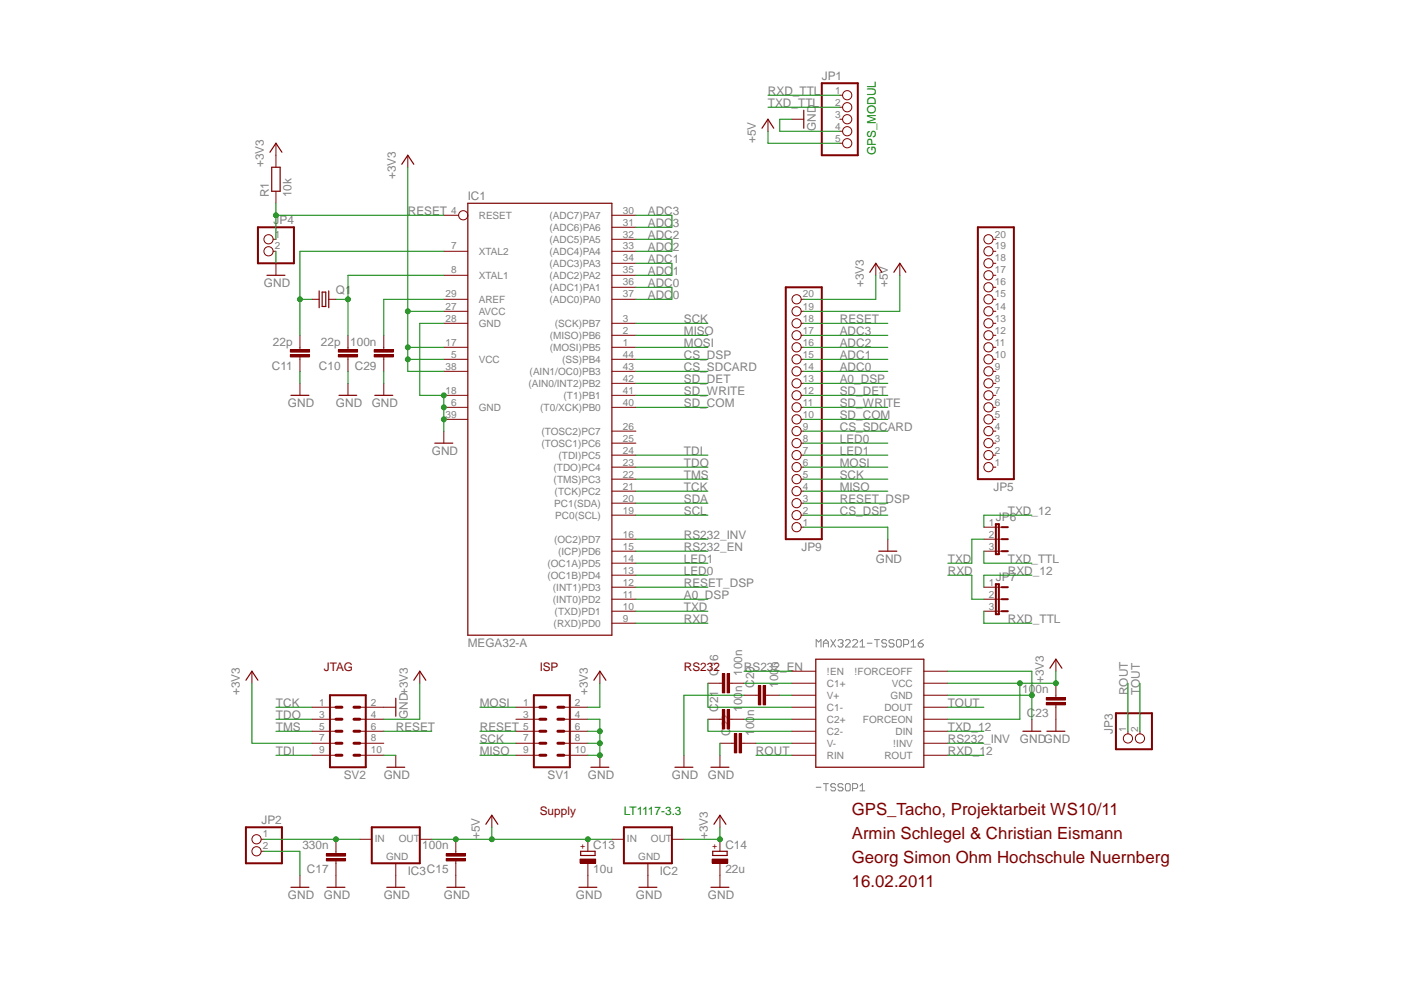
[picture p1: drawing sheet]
<svg xmlns="http://www.w3.org/2000/svg" width="297mm" height="210mm" viewBox="0 0 297 210" stroke-linecap="round" stroke-linejoin="round" font-family="sans-serif">
<defs><g id="words">
<g font-size="3.6" fill="#800000">
<text x="180.2" y="172.5">GPS_Tacho, Projektarbeit WS10/11</text>
<text x="180.2" y="177.6">Armin Schlegel &amp; Christian Eismann</text>
<text x="180.2" y="182.7">Georg Simon Ohm Hochschule Nuernberg</text>
<text x="180.2" y="187.7">16.02.2011</text>
</g>
<g font-size="2.5" fill="#808080">
<text x="173.9" y="17">JP1</text>
<text x="162.5" y="20.2">RXD_TTL</text>
<text x="162.5" y="22.7">TXD_TTL</text>
<text x="172.6" y="27.8" transform="rotate(-90 172.6 27.8)">GND</text>
<text x="55.8" y="35.4" transform="rotate(-90 55.8 35.4)">+3V3</text>
<text x="159.9" y="30.3" transform="rotate(-90 159.9 30.3)">+5V</text>
<text x="56.9" y="41.7" transform="rotate(-90 56.9 41.7)">R1</text>
<text x="61.7" y="41.7" transform="rotate(-90 61.7 41.7)">10k</text>
<text x="83.7" y="37.9" transform="rotate(-90 83.7 37.9)">+3V3</text>
<text x="57.9" y="47.5">JP4</text>
<text x="86.3" y="45.6">RESET</text>
<text x="99" y="42.2">IC1</text>
<text x="137.1" y="45.6">ADC3</text>
<text x="137.1" y="50.6">ADC2</text>
<text x="137.1" y="53.2">ADC2</text>
<text x="137.1" y="48.1">ADC3</text>
<text x="137.1" y="55.7">ADC1</text>
<text x="137.1" y="58.3">ADC1</text>
<text x="55.8" y="60.8">GND</text>
<text x="71.1" y="62.3">Q1</text>
<text x="137.1" y="60.8">ADC0</text>
<text x="137.1" y="63.3">ADC0</text>
<text x="182.8" y="60.8" transform="rotate(-90 182.8 60.8)">+3V3</text>
<text x="187.8" y="60.8" transform="rotate(-90 187.8 60.8)">+5V</text>
<text x="144.7" y="68.4">SCK</text>
<text x="144.7" y="71">MISO</text>
<text x="177.7" y="68.4">RESET</text>
<text x="177.7" y="71">ADC3</text>
<text x="57.7" y="73.1">22p</text>
<text x="67.9" y="73.1">22p</text>
<text x="74.1" y="73.1">100n</text>
<text x="144.7" y="76">CS_DSP</text>
<text x="144.7" y="73.5">MOSI</text>
<text x="177.7" y="76">ADC1</text>
<text x="177.7" y="73.5">ADC2</text>
<text x="57.5" y="78.2">C11</text>
<text x="67.5" y="78.2">C10</text>
<text x="75.1" y="78.2">C29</text>
<text x="144.7" y="81.1">SD_DET</text>
<text x="144.7" y="83.7">SD_WRITE</text>
<text x="144.7" y="78.6">CS_SDCARD</text>
<text x="177.7" y="83.7">SD_DET</text>
<text x="177.7" y="81.1">A0_DSP</text>
<text x="177.7" y="78.6">ADC0</text>
<text x="60.9" y="86.2">GND</text>
<text x="71.1" y="86.2">GND</text>
<text x="78.7" y="86.2">GND</text>
<text x="144.7" y="86.2">SD_COM</text>
<text x="177.7" y="88.7">SD_COM</text>
<text x="177.7" y="86.2">SD_WRITE</text>
<text x="177.7" y="93.8">LED0</text>
<text x="177.7" y="91.3">CS_SDCARD</text>
<text x="91.4" y="96.3">GND</text>
<text x="144.7" y="98.8">TDO</text>
<text x="144.7" y="101.4">TMS</text>
<text x="144.7" y="96.3">TDI</text>
<text x="177.7" y="96.3">LED1</text>
<text x="177.7" y="101.4">SCK</text>
<text x="177.7" y="98.8">MOSI</text>
<text x="144.7" y="106.5">SDA</text>
<text x="144.7" y="103.9">TCK</text>
<text x="177.7" y="106.5">RESET_DSP</text>
<text x="177.7" y="103.9">MISO</text>
<text x="210.2" y="103.8">JP5</text>
<text x="144.7" y="109">SCL</text>
<text x="177.7" y="109">CS_DSP</text>
<text x="210.7" y="110.3">JP6</text>
<text x="213.2" y="109">TXD_12</text>
<text x="144.7" y="116.6">RS232_EN</text>
<text x="144.7" y="119.2">LED1</text>
<text x="144.7" y="114.1">RS232_INV</text>
<text x="169.5" y="116.5">JP9</text>
<text x="185.3" y="119.2">GND</text>
<text x="200.5" y="119.2">TXD</text>
<text x="213.2" y="119.2">TXD_TTL</text>
<text x="144.7" y="124.2">RESET_DSP</text>
<text x="144.7" y="121.7">LED0</text>
<text x="200.5" y="121.7">RXD</text>
<text x="210.7" y="123">JP7</text>
<text x="213.2" y="121.7">RXD_12</text>
<text x="144.7" y="126.8">A0_DSP</text>
<text x="144.7" y="129.3">TXD</text>
<text x="144.7" y="131.9">RXD</text>
<text x="213.2" y="131.9">RXD_TTL</text>
<text x="99" y="136.9">MEGA32-A</text>
<text x="151.9" y="143" transform="rotate(-90 151.9 143)">C16</text>
<text x="157" y="143" transform="rotate(-90 157 143)">100n</text>
<text x="157.4" y="142">RS232_EN</text>
<text x="50.8" y="147.1" transform="rotate(-90 50.8 147.1)">+3V3</text>
<text x="58.4" y="149.6">TCK</text>
<text x="101.5" y="149.6">MOSI</text>
<text x="124.4" y="147.1" transform="rotate(-90 124.4 147.1)">+3V3</text>
<text x="159.6" y="145.6" transform="rotate(-90 159.6 145.6)">C20</text>
<text x="164.6" y="145.6" transform="rotate(-90 164.6 145.6)">100n</text>
<text x="200.5" y="149.6">TOUT</text>
<text x="216.3" y="146.7">100n</text>
<text x="220.9" y="144.6" transform="rotate(-90 220.9 144.6)">+3V3</text>
<text x="238.6" y="147.1" transform="rotate(-90 238.6 147.1)">ROUT</text>
<text x="241.2" y="147.1" transform="rotate(-90 241.2 147.1)">TOUT</text>
<text x="58.4" y="152.2">TDO</text>
<text x="58.4" y="154.7">TMS</text>
<text x="83.7" y="154.7">RESET</text>
<text x="86.3" y="152.2" transform="rotate(-90 86.3 152.2)">GND+3V3</text>
<text x="101.5" y="154.7">RESET</text>
<text x="151.9" y="150.7" transform="rotate(-90 151.9 150.7)">C21</text>
<text x="154.5" y="155.7" transform="rotate(-90 154.5 155.7)">C22</text>
<text x="157" y="150.7" transform="rotate(-90 157 150.7)">100n</text>
<text x="159.6" y="155.7" transform="rotate(-90 159.6 155.7)">100n</text>
<text x="200.5" y="154.7">TXD_12</text>
<text x="217.3" y="151.8">C23</text>
<text x="235.5" y="155.2" transform="rotate(-90 235.5 155.2)">JP3</text>
<text x="58.4" y="159.8">TDI</text>
<text x="101.5" y="157.3">SCK</text>
<text x="101.5" y="159.8">MISO</text>
<text x="159.9" y="159.8">ROUT</text>
<text x="200.5" y="159.8">RXD_12</text>
<text x="200.5" y="157.3">RS232_INV</text>
<text x="215.8" y="157.3">GNDGND</text>
<text x="72.7" y="164.9">SV2</text>
<text x="81.2" y="164.9">GND</text>
<text x="115.9" y="164.9">SV1</text>
<text x="124.4" y="164.9">GND</text>
<text x="142.2" y="164.9">GND</text>
<text x="149.8" y="164.9">GND</text>
<text x="55.3" y="174.4">JP2</text>
<text x="64" y="179.7">330n</text>
<text x="89.3" y="179.7">100n</text>
<text x="101.5" y="177.6" transform="rotate(-90 101.5 177.6)">+5V</text>
<text x="125.5" y="179.6">C13</text>
<text x="149.8" y="177.6" transform="rotate(-90 149.8 177.6)">+3V3</text>
<text x="153.5" y="179.6">C14</text>
<text x="64.9" y="184.8">C17</text>
<text x="86.3" y="185.2">IC3C15</text>
<text x="125.5" y="184.7">10u</text>
<text x="139.6" y="185.2">IC2</text>
<text x="153.5" y="184.7">22u</text>
<text x="60.9" y="190.3">GND</text>
<text x="68.5" y="190.3">GND</text>
<text x="81.2" y="190.3">GND</text>
<text x="93.9" y="190.3">GND</text>
<text x="121.8" y="190.3">GND</text>
<text x="134.5" y="190.3">GND</text>
<text x="149.8" y="190.3">GND</text>
</g>
<g font-size="2.5" fill="#008000">
<text x="185.3" y="32.9" transform="rotate(-90 185.3 32.9)">GPS_MODUL</text>
<text x="132" y="172.5">LT1117-3.3</text>
</g>
<g font-size="2.5" fill="#800000">
<text x="68.5" y="142">JTAG</text>
<text x="114.2" y="142">ISP</text>
<text x="144.7" y="142">RS232</text>
<text x="114.2" y="172.5">Supply</text>
</g>
<g font-size="2.1" fill="#808080">
<text x="176.7" y="19.8">1</text>
<text x="176.7" y="22.4">2</text>
<text x="176.7" y="24.9">3</text>
<text x="176.7" y="27.4">4</text>
<text x="176.7" y="30">5</text>
<text x="95.5" y="45.2">4</text>
<text x="101.3" y="46.3">RESET</text>
<text x="116.2" y="46.3">(ADC7)PA7</text>
<text x="131.8" y="45.2">30</text>
<text x="131.8" y="47.8">31</text>
<text x="58.2" y="50.3">1</text>
<text x="58.2" y="52.8">2</text>
<text x="95.5" y="52.8">7</text>
<text x="101.3" y="53.9">XTAL2</text>
<text x="116.2" y="48.9">(ADC6)PA6</text>
<text x="116.2" y="51.4">(ADC5)PA5</text>
<text x="116.2" y="53.9">(ADC4)PA4</text>
<text x="131.8" y="50.3">32</text>
<text x="131.8" y="52.8">33</text>
<text x="210.5" y="52.8">19</text>
<text x="210.5" y="50.3">20</text>
<text x="95.5" y="57.9">8</text>
<text x="101.3" y="59">XTAL1</text>
<text x="116.2" y="56.5">(ADC3)PA3</text>
<text x="116.2" y="59">(ADC2)PA2</text>
<text x="131.8" y="55.3">34</text>
<text x="131.8" y="57.9">35</text>
<text x="210.5" y="57.9">17</text>
<text x="210.5" y="55.3">18</text>
<text x="94.3" y="65.5">27</text>
<text x="94.3" y="62.9">29</text>
<text x="101.3" y="64.1">AREF</text>
<text x="116.2" y="61.6">(ADC1)PA1</text>
<text x="116.2" y="64.1">(ADC0)PA0</text>
<text x="131.8" y="60.4">36</text>
<text x="131.8" y="62.9">37</text>
<text x="169.9" y="65.5">19</text>
<text x="169.9" y="62.9">20</text>
<text x="210.5" y="65.5">14</text>
<text x="210.5" y="62.9">15</text>
<text x="210.5" y="60.4">16</text>
<text x="94.3" y="68">28</text>
<text x="101.3" y="69.2">GND</text>
<text x="101.3" y="66.6">AVCC</text>
<text x="116.3" y="71.7">(MISO)PB6</text>
<text x="117.4" y="69.2">(SCK)PB7</text>
<text x="131.8" y="68">3</text>
<text x="131.8" y="70.6">2</text>
<text x="169.9" y="70.6">17</text>
<text x="169.9" y="68">18</text>
<text x="210.5" y="70.6">12</text>
<text x="210.5" y="68">13</text>
<text x="94.3" y="73.1">17</text>
<text x="95.5" y="75.6">5</text>
<text x="101.3" y="76.8">VCC</text>
<text x="116.3" y="74.3">(MOSI)PB5</text>
<text x="118.9" y="76.8">(SS)PB4</text>
<text x="131.8" y="73.1">1</text>
<text x="131.8" y="75.6">44</text>
<text x="169.9" y="75.6">15</text>
<text x="169.9" y="73.1">16</text>
<text x="210.5" y="75.6">10</text>
<text x="210.5" y="73.1">11</text>
<text x="94.3" y="78.2">38</text>
<text x="94.3" y="83.3">18</text>
<text x="111.8" y="81.9">(AIN0/INT2)PB2</text>
<text x="112.1" y="79.3">(AIN1/OC0)PB3</text>
<text x="131.8" y="78.2">43</text>
<text x="131.8" y="80.7">42</text>
<text x="131.8" y="83.3">41</text>
<text x="169.9" y="83.3">12</text>
<text x="169.9" y="80.7">13</text>
<text x="169.9" y="78.2">14</text>
<text x="210.5" y="83.3">7</text>
<text x="210.5" y="80.7">8</text>
<text x="210.5" y="78.2">9</text>
<text x="94.3" y="88.3">39</text>
<text x="95.5" y="85.8">6</text>
<text x="101.3" y="87">GND</text>
<text x="114.3" y="87">(T0/XCK)PB0</text>
<text x="119.2" y="84.4">(T1)PB1</text>
<text x="131.8" y="85.8">40</text>
<text x="169.9" y="88.3">10</text>
<text x="169.9" y="85.8">11</text>
<text x="210.5" y="88.3">5</text>
<text x="210.5" y="85.8">6</text>
<text x="114.6" y="92">(TOSC2)PC7</text>
<text x="114.6" y="94.6">(TOSC1)PC6</text>
<text x="131.8" y="90.9">26</text>
<text x="131.8" y="93.4">25</text>
<text x="131.8" y="96">24</text>
<text x="169.9" y="96">7</text>
<text x="169.9" y="93.4">8</text>
<text x="169.9" y="90.9">9</text>
<text x="210.5" y="96">2</text>
<text x="210.5" y="93.4">3</text>
<text x="210.5" y="90.9">4</text>
<text x="117.1" y="99.6">(TDO)PC4</text>
<text x="118.2" y="97.1">(TDI)PC5</text>
<text x="131.8" y="98.5">23</text>
<text x="131.8" y="101">22</text>
<text x="169.9" y="101">5</text>
<text x="169.9" y="98.5">6</text>
<text x="210.5" y="98.5">1</text>
<text x="117.1" y="102.1">(TMS)PC3</text>
<text x="117.3" y="107.2">PC1(SDA)</text>
<text x="117.3" y="104.7">(TCK)PC2</text>
<text x="131.8" y="103.6">21</text>
<text x="131.8" y="106.1">20</text>
<text x="169.9" y="106.1">3</text>
<text x="169.9" y="103.6">4</text>
<text x="117.5" y="109.8">PC0(SCL)</text>
<text x="131.8" y="113.7">16</text>
<text x="131.8" y="108.7">19</text>
<text x="169.9" y="111.2">1</text>
<text x="169.9" y="108.7">2</text>
<text x="209.2" y="111.2">1</text>
<text x="209.2" y="113.7">2</text>
<text x="115.8" y="119.9">(OC1A)PD5</text>
<text x="117.2" y="114.8">(OC2)PD7</text>
<text x="118.1" y="117.4">(ICP)PD6</text>
<text x="131.8" y="118.8">14</text>
<text x="131.8" y="116.3">15</text>
<text x="209.2" y="116.3">3</text>
<text x="115.8" y="122.5">(OC1B)PD4</text>
<text x="117" y="125">(INT1)PD3</text>
<text x="131.8" y="123.9">12</text>
<text x="131.8" y="121.4">13</text>
<text x="209.2" y="123.9">1</text>
<text x="117" y="127.5">(INT0)PD2</text>
<text x="117.3" y="130.1">(TXD)PD1</text>
<text x="131.8" y="131.5">9</text>
<text x="131.8" y="129">10</text>
<text x="131.8" y="126.4">11</text>
<text x="209.2" y="126.4">2</text>
<text x="209.2" y="129">3</text>
<text x="117.1" y="132.6">(RXD)PD0</text>
<text x="175" y="142.8">!EN</text>
<text x="180.8" y="142.8">!FORCEOFF</text>
<text x="67.5" y="149.3">1</text>
<text x="78.5" y="149.3">2</text>
<text x="110.7" y="149.3">1</text>
<text x="121.6" y="149.3">2</text>
<text x="175" y="145.3">C1+</text>
<text x="175" y="147.9">V+</text>
<text x="188.4" y="147.9">GND</text>
<text x="188.7" y="145.3">VCC</text>
<text x="67.5" y="151.8">3</text>
<text x="67.5" y="154.4">5</text>
<text x="78.5" y="151.8">4</text>
<text x="78.5" y="154.4">6</text>
<text x="110.7" y="151.8">3</text>
<text x="110.7" y="154.4">5</text>
<text x="121.6" y="154.4">6</text>
<text x="121.6" y="151.8">4</text>
<text x="175" y="150.4">C1-</text>
<text x="175" y="152.9">C2+</text>
<text x="175" y="155.5">C2-</text>
<text x="182.5" y="152.9">FORCEON</text>
<text x="187.1" y="150.4">DOUT</text>
<text x="189.5" y="155.5">DIN</text>
<text x="238.3" y="154.9" transform="rotate(-90 238.3 154.9)">1</text>
<text x="240.8" y="154.9" transform="rotate(-90 240.8 154.9)">2</text>
<text x="67.5" y="156.9">7</text>
<text x="67.5" y="159.4">9</text>
<text x="78.5" y="156.9">8</text>
<text x="78.5" y="159.4">10</text>
<text x="110.7" y="156.9">7</text>
<text x="110.7" y="159.4">9</text>
<text x="121.6" y="156.9">8</text>
<text x="121.6" y="159.4">10</text>
<text x="175" y="158">V-</text>
<text x="175" y="160.6">RIN</text>
<text x="187.1" y="160.6">ROUT</text>
<text x="188.9" y="158">!INV</text>
<text x="55.6" y="177.2">1</text>
<text x="55.6" y="179.7">2</text>
<text x="79.3" y="178.2">IN</text>
<text x="84.4" y="178.2">OUT</text>
<text x="132.6" y="178.2">IN</text>
<text x="137.7" y="178.2">OUT</text>
<text x="81.7" y="181.9">GND</text>
<text x="135" y="181.9">GND</text>
</g>
<g font-size="1.8" fill="#800000">
<text x="123.8" y="179.7" transform="rotate(-90 123.8 179.7)">+</text>
<text x="151.7" y="179.7" transform="rotate(-90 151.7 179.7)">+</text>
</g>
</g></defs>
<g fill="none" stroke="#808080" stroke-width=".21">
<path d="M172.7 136.9v-1.6l.5 .5 .5-.5v1.6M174.2 136.9v-1.1l.6-.5 .5 .5v1.1M174.2 136.1h1.1M175.8 135.3l1 1.6M176.8 135.3l-1 1.6M177.3 135.6l.2-.3h.6l.3 .3v.2l-.3 .3M177.8 136.1h.3M178.1 136.1l.3 .3v.2l-.3 .3h-.6l-.2-.3M178.9 135.6l.2-.3h.5l.3 .3v.2l-1 1.1h1M180.4 135.6l.2-.3h.5l.3 .3v.2l-1 1.1h1M181.9 136.9h1.1M181.9 135.8l.6-.5v1.6"/>
<path d="M183.5 136.1h1M185 135.3h1.1M185.5 135.3v1.6M187.6 135.6l-.3-.3h-.5l-.2 .3v.2l.2 .3h.5l.3 .3v.2l-.3 .3h-.5l-.2-.3M189.1 135.6l-.2-.3h-.6l-.2 .3v.2l.2 .3h.6l.2 .3v.2l-.2 .3h-.6l-.2-.3M189.9 135.3h.5l.3 .3v1l-.3 .3h-.5l-.2-.3v-1zM191.2 136.4h.8l.2-.3v-.5l-.2-.3h-.8v1.6M192.7 136.9h1.1M192.7 135.8l.6-.5v1.6M194.3 136.1h.7l.3 .3v.2l-.3 .3h-.5l-.2-.3zM195.3 135.3l-.5 .3-.5 .5M172.7 166.6h1"/>
<path d="M174.2 165.8h1.1M174.8 165.8v1.5M176.8 166.1l-.3-.3h-.5l-.2 .3v.2l.2 .3h.5l.3 .2v.3l-.3 .2h-.5l-.2-.2M178.4 166.1l-.3-.3h-.6l-.2 .3v.2l.2 .3h.6l.3 .2v.3l-.3 .2h-.6l-.2-.2M178.9 166.1l.2-.3h.5l.3 .3v1l-.3 .2h-.5l-.2-.2zM180.4 166.8h.7l.3-.2v-.5l-.3-.3h-.7v1.5M181.9 166.3l.6-.5v1.5M181.9 167.3h1.1"/>
</g>
<g fill="none" stroke="#800000" stroke-width=".21">
<path d="M93.9 45.6h3.1M93.9 53.2h5.1M93.9 58.3h5.1M129.5 45.6h5M129.5 48.1h5M129.5 50.6h5M129.5 53.2h5M129.5 55.7h5M129.5 58.3h5M73.6 71v2.5M73.6 76v2.6M93.9 63.3h5.1"/>
<path d="M93.9 68.4h5.1M93.9 73.5h5.1M93.9 76h5.1M93.9 78.6h5.1M93.9 65.9h5.1M129.5 60.8h5M129.5 63.3h5M129.5 68.4h5M129.5 71h5M129.5 73.5h5M129.5 76h5M129.5 78.6h5"/>
<path d="M93.9 83.7h5.1M93.9 86.2h5.1M93.9 88.7h5.1M129.5 81.1h5M129.5 83.7h5M129.5 86.2h5M129.5 91.2h5M129.5 93.8h5M129.5 96.3h5M129.5 98.8h5M129.5 101.4h5M129.5 103.9h5"/>
<path d="M129.5 106.5h5M129.5 109h5M129.5 119.2h5M129.5 116.6h5M129.5 114.1h5M129.5 131.9h5M129.5 129.3h5M129.5 126.8h5M129.5 124.2h5M129.5 121.7h5M109.1 149.6h5.1M109.1 152.2h5.1"/>
<path d="M109.1 154.7h5.1M109.1 157.3h5.1M109.1 159.8h5.1M119.3 149.6h5.1M119.3 152.2h5.1M119.3 154.7h5.1M119.3 157.3h5.1M119.3 159.8h5.1M126.9 142v2.6M126.9 159.8v2.5"/>
<circle cx="98" cy="45.5" r=".98"/>
</g>
<path d="M99 43h30.5v91.4h-30.5zM125.6 143.9l1.3-1.9 1.3 1.9M125 162.3h3.8" fill="none" stroke="#800000" stroke-width=".25"/>
<path d="M112.9 147.1h7.7v15.2h-7.7z" fill="none" stroke="#800000" stroke-width=".42"/>
<path d="M114.2 159.8h1.3M114.2 157.3h1.3M114.2 154.7h1.3M114.2 152.2h1.3M114.2 149.6h1.3M118 159.8h1.3M118 157.3h1.3M118 154.7h1.3M118 152.2h1.3M118 149.6h1.3" fill="none" stroke="#800000" stroke-width=".64"/>
<path d="M71.6 74h4v.5h-4z" fill-rule="evenodd" fill="#800000"/>
<path d="M71.6 74h4v.5h-4z" fill="none" stroke="#800000" stroke-width=".21"/>
<path d="M71.6 75h4v.5h-4z" fill-rule="evenodd" fill="#800000"/>
<path d="M63.5 71v2.5M63.5 76v2.6M71.6 75h4v.5h-4zM73.6 73.5v.5M73.6 75.5v.5" fill="none" stroke="#800000" stroke-width=".21"/>
<path d="M61.4 74h4.1v.5h-4.1z" fill-rule="evenodd" fill="#800000"/>
<path d="M61.4 74h4.1v.5h-4.1z" fill="none" stroke="#800000" stroke-width=".21"/>
<path d="M61.4 75h4.1v.5h-4.1z" fill-rule="evenodd" fill="#800000"/>
<g fill="none" stroke="#800000" stroke-width=".21">
<path d="M58.4 30.3v5.1M86.3 32.9v2.5M58.4 40.5v2.5M61.4 75h4.1v.5h-4.1zM63.5 73.5v.5M63.5 75.5v.5M66 63.3h1.5M69.6 63.3h1.5M63.5 81.1v2.6M73.6 81.1v2.6M53.3 142v2.6M66 149.6h5.1"/>
<path d="M66 152.2h5.1M66 154.7h5.1M66 157.3h5.1M66 159.8h5.1M76.1 149.6h7.6M76.1 152.2h5.1M76.1 154.7h5.1M76.1 157.3h5.1M76.1 159.8h5.1M83.7 159.8v2.5M88.8 142v2.6M124.4 177.6v2.5"/>
<path d="M129.5 177.6h2.5M142.2 177.6h2.5M152.3 172.5v2.5M124.4 182.7v5M137.1 182.7v5M152.3 185.2v2.5"/>
</g>
<g fill="none" stroke="#800000" stroke-width=".25">
<path d="M57.1 32.2l1.3-1.9 1.2 1.9M57.5 35.4h1.8v5.1h-1.8zM85 34.8l1.3-1.9 1.2 1.9M67.5 61.6v3.5M68.2 61.8h.7v3.1h-.7zM69.6 61.6v3.5M61.6 83.7h3.8M71.7 83.7h3.8M52 143.9l1.3-1.9 1.3 1.9M83.7 147.7v3.9M87.5 143.9l1.3-1.9 1.3 1.9M81.8 162.3h3.8"/>
<path d="M151 174.4l1.3-1.9 1.3 1.9M122.5 187.7h3.8M122.9 180.1h3v.9h-3zM135.2 187.7h3.8M150.4 187.7h3.8"/>
</g>
<path d="M69.8 147.1h7.6v15.2h-7.6zM132 175h10.2v7.7h-10.2z" fill="none" stroke="#800000" stroke-width=".42"/>
<path d="M71.1 159.8h1.2M71.1 157.3h1.2M71.1 154.7h1.2M71.1 152.2h1.2M71.1 149.6h1.2M74.9 159.8h1.2M74.9 157.3h1.2M74.9 154.7h1.2M74.9 152.2h1.2M74.9 149.6h1.2" fill="none" stroke="#800000" stroke-width=".64"/>
<path d="M122.7 181.8h3.3v.8h-3.3z" fill-rule="evenodd" fill="#800000"/>
<path d="M152.3 177.6v2.5M122.7 181.8h3.3v.8h-3.3zM152.3 182.7v2.5" fill="none" stroke="#800000" stroke-width=".21"/>
<path d="M150.8 180.1h3v.9h-3z" fill="none" stroke="#800000" stroke-width=".25"/>
<path d="M150.7 181.8h3.3v.8h-3.3z" fill-rule="evenodd" fill="#800000"/>
<g fill="none" stroke="#800000" stroke-width=".21">
<path d="M167.5 25.2h2.6M177.7 20.2h.6M177.7 22.7h.6M177.7 25.2h.6M177.7 27.8h.6M177.7 30.3h.6M58.4 55.7v2.6M81.2 71v2.5M81.2 76v2.6M208.2 111.5h3.8M208.2 114.1h3.8M208.2 116.6h3.8"/>
<path d="M208.2 124.2h3.8M208.2 126.8h3.8M208.2 129.3h3.8M223.4 139.5v2.5M144.7 159.8v2.5M152.3 159.8v2.5M167.5 142h5.1M167.5 144.6h5.1M167.5 147.1h5.1M167.5 149.6h5.1M167.5 152.2h5.1M167.5 154.7h5.1"/>
<path d="M167.5 157.3h5.1M167.5 159.8h5.1M195.5 142h5M195.5 144.6h5M195.5 147.1h5M195.5 149.6h5M195.5 152.2h5M195.5 154.7h5M195.5 157.3h5M195.5 159.8h5M218.3 152.2v2.5M223.4 152.2v2.5"/>
<path d="M238.6 154.7v.6M241.2 154.7v.6M150.7 181.8h3.3v.8h-3.3z"/>
<circle cx="179.2" cy="30.3" r=".98"/>
<circle cx="179.2" cy="22.7" r=".98"/>
<circle cx="179.2" cy="25.2" r=".98"/>
<circle cx="179.2" cy="27.8" r=".98"/>
<circle cx="179.2" cy="20.1" r=".98"/>
<circle cx="238.6" cy="156.3" r=".98"/>
<circle cx="241.2" cy="156.3" r=".98"/>
</g>
<path d="M170.1 23.3v3.8M56.5 58.3h3.8M172.6 139.5h22.9v22.8h-22.9zM216.4 154.7h3.8M221.5 154.7h3.8M222.1 141.4l1.3-1.9 1.3 1.9M142.8 162.3h3.8M150.4 162.3h3.8" fill="none" stroke="#800000" stroke-width=".25"/>
<path d="M173.9 17.6h7.6v15.3h-7.6zM210.7 110.9h.6v6.4h-.6zM212 116.6h1.2M212 114.1h1.2M212 111.5h1.2M210.7 123.6h.6v6.4h-.6zM212 129.3h1.2M212 126.8h1.2M212 124.2h1.2M236.1 150.9h7.6v7.6h-7.6z" fill="none" stroke="#800000" stroke-width=".42"/>
<path d="M79.2 74h4v.5h-4z" fill-rule="evenodd" fill="#800000"/>
<path d="M79.2 74h4v.5h-4z" fill="none" stroke="#800000" stroke-width=".21"/>
<path d="M79.2 75h4v.5h-4z" fill-rule="evenodd" fill="#800000"/>
<g fill="none" stroke="#800000" stroke-width=".21">
<path d="M162.5 25.2v2.6M79.2 75h4v.5h-4zM81.2 73.5v.5M81.2 75.5v.5M81.2 81.1v2.6M55.3 177.6h.5M76.1 177.6h2.6M88.8 177.6h2.6M96.4 177.6v2.5M104.1 172.5v2.5M55.3 180.1h.5M63.5 185.2v2.5"/>
<path d="M83.7 182.7v5M96.4 182.7v2.5"/>
<circle cx="54.3" cy="177.6" r=".98"/>
<circle cx="54.3" cy="180.1" r=".98"/>
</g>
<path d="M161.2 27.1l1.3-1.9 1.2 1.9M79.3 83.7h3.8M102.8 174.4l1.3-1.9 1.2 1.9M61.6 187.7h3.8M81.8 187.7h3.8" fill="none" stroke="#800000" stroke-width=".25"/>
<path d="M52 175h7.6v7.7h-7.6zM78.7 175h10.1v7.7h-10.1z" fill="none" stroke="#800000" stroke-width=".42"/>
<path d="M94.4 180.6h4.1v.5h-4.1z" fill-rule="evenodd" fill="#800000"/>
<path d="M94.4 180.6h4.1v.5h-4.1z" fill="none" stroke="#800000" stroke-width=".21"/>
<path d="M94.4 181.7h4.1v.5h-4.1z" fill-rule="evenodd" fill="#800000"/>
<path d="M71.1 177.6v2.5M71.1 182.7v2.5M94.4 181.7h4.1v.5h-4.1zM96.4 180.1v.5M96.4 182.2v.5" fill="none" stroke="#800000" stroke-width=".21"/>
<path d="M69 180.6h4.1v.5h-4.1z" fill-rule="evenodd" fill="#800000"/>
<path d="M69 180.6h4.1v.5h-4.1z" fill="none" stroke="#800000" stroke-width=".21"/>
<path d="M69 181.7h4.1v.5h-4.1z" fill-rule="evenodd" fill="#800000"/>
<path d="M149.8 144.6h2.5M154.9 144.6h2.5M69 181.7h4.1v.5h-4.1zM71.1 180.1v.5M71.1 182.2v.5M71.1 185.2v2.5M96.4 185.2v2.5" fill="none" stroke="#800000" stroke-width=".21"/>
<path d="M69.2 187.7h3.8M94.5 187.7h3.8" fill="none" stroke="#800000" stroke-width=".25"/>
<path d="M153.8 142.5h.5v4.1h-.5z" fill-rule="evenodd" fill="#800000"/>
<path d="M153.8 142.5h.5v4.1h-.5z" fill="none" stroke="#800000" stroke-width=".21"/>
<path d="M152.8 142.5h.5v4.1h-.5z" fill-rule="evenodd" fill="#800000"/>
<path d="M152.3 144.6h.5M152.8 142.5h.5v4.1h-.5zM154.3 144.6h.6M157.4 147.1h2.5M162.5 147.1h2.5" fill="none" stroke="#800000" stroke-width=".21"/>
<path d="M161.5 145.1h.5v4h-.5z" fill-rule="evenodd" fill="#800000"/>
<path d="M161.5 145.1h.5v4h-.5z" fill="none" stroke="#800000" stroke-width=".21"/>
<path d="M160.4 145.1h.6v4h-.6z" fill-rule="evenodd" fill="#800000"/>
<path d="M149.8 152.2h2.5M154.9 152.2h2.5M159.9 147.1h.5M160.4 145.1h.6v4h-.6zM162 147.1h.5" fill="none" stroke="#800000" stroke-width=".21"/>
<path d="M153.8 150.2h.5v4h-.5z" fill-rule="evenodd" fill="#800000"/>
<path d="M153.8 150.2h.5v4h-.5z" fill="none" stroke="#800000" stroke-width=".21"/>
<path d="M152.8 150.2h.5v4h-.5z" fill-rule="evenodd" fill="#800000"/>
<path d="M152.3 152.2h.5M152.3 157.3h2.6M152.8 150.2h.5v4h-.5zM154.3 152.2h.6M157.4 157.3h2.5" fill="none" stroke="#800000" stroke-width=".21"/>
<path d="M156.4 155.2h.5v4.1h-.5z" fill-rule="evenodd" fill="#800000"/>
<path d="M156.4 155.2h.5v4.1h-.5z" fill="none" stroke="#800000" stroke-width=".21"/>
<path d="M155.4 155.2h.5v4.1h-.5z" fill-rule="evenodd" fill="#800000"/>
<path d="M154.9 157.3h.5M155.4 155.2h.5v4.1h-.5zM156.9 157.3h.5M223.4 144.6v2.5M223.4 149.6v2.6" fill="none" stroke="#800000" stroke-width=".21"/>
<path d="M221.4 147.6h4v.5h-4z" fill-rule="evenodd" fill="#800000"/>
<path d="M221.4 147.6h4v.5h-4z" fill="none" stroke="#800000" stroke-width=".21"/>
<path d="M221.4 148.6h4v.5h-4z" fill-rule="evenodd" fill="#800000"/>
<g fill="none" stroke="#800000" stroke-width=".21">
<path d="M57.8 50.6h.6M57.8 53.2h.6M185.3 55.7v2.6M190.4 55.7v2.6M210.1 50.6h.6M210.1 53.2h.6M210.1 58.3h.6M210.1 55.7h.6M169.5 78.6h.6M169.5 76h.6M169.5 73.5h.6M169.5 71h.6"/>
<path d="M169.5 68.4h.6M169.5 65.9h.6M169.5 63.3h.6M210.1 78.6h.6M210.1 76h.6M210.1 73.5h.6M210.1 71h.6M210.1 68.4h.6M210.1 65.9h.6M210.1 63.3h.6M210.1 60.8h.6M93.9 91.2v2.6"/>
<path d="M169.5 98.8h.6M169.5 96.3h.6M169.5 93.8h.6M169.5 91.2h.6M169.5 88.7h.6M169.5 86.2h.6M169.5 83.7h.6M169.5 81.1h.6M210.1 98.8h.6M210.1 96.3h.6M210.1 93.8h.6M210.1 91.2h.6"/>
<path d="M210.1 88.7h.6M210.1 86.2h.6M210.1 83.7h.6M210.1 81.1h.6M169.5 111.5h.6M169.5 109h.6M169.5 106.5h.6M169.5 103.9h.6M169.5 101.4h.6M187.8 114.1v2.5M221.4 148.6h4v.5h-4zM223.4 147.1v.5"/>
<path d="M223.4 149.1v.5"/>
<circle cx="56.8" cy="53.2" r=".98"/>
<circle cx="56.8" cy="50.6" r=".98"/>
<circle cx="209.1" cy="55.7" r=".98"/>
<circle cx="209.1" cy="50.6" r=".98"/>
<circle cx="209.1" cy="53.2" r=".98"/>
<circle cx="209.1" cy="58.2" r=".98"/>
<circle cx="168.5" cy="70.9" r=".98"/>
<circle cx="168.5" cy="65.9" r=".98"/>
<circle cx="168.5" cy="68.4" r=".98"/>
<circle cx="168.5" cy="63.3" r=".98"/>
<circle cx="168.5" cy="73.5" r=".98"/>
<circle cx="168.5" cy="76" r=".98"/>
<circle cx="168.5" cy="78.6" r=".98"/>
<circle cx="209.1" cy="68.4" r=".98"/>
<circle cx="209.1" cy="70.9" r=".98"/>
<circle cx="209.1" cy="63.3" r=".98"/>
<circle cx="209.1" cy="65.9" r=".98"/>
<circle cx="209.1" cy="60.8" r=".98"/>
<circle cx="209.1" cy="73.5" r=".98"/>
<circle cx="209.1" cy="78.6" r=".98"/>
<circle cx="209.1" cy="76" r=".98"/>
<circle cx="168.5" cy="93.8" r=".98"/>
<circle cx="168.5" cy="96.3" r=".98"/>
<circle cx="168.5" cy="91.2" r=".98"/>
<circle cx="168.5" cy="98.8" r=".98"/>
<circle cx="168.5" cy="81.1" r=".98"/>
<circle cx="168.5" cy="83.6" r=".98"/>
<circle cx="168.5" cy="88.7" r=".98"/>
<circle cx="168.5" cy="86.2" r=".98"/>
<circle cx="209.1" cy="91.2" r=".98"/>
<circle cx="209.1" cy="96.3" r=".98"/>
<circle cx="209.1" cy="93.8" r=".98"/>
<circle cx="209.1" cy="98.8" r=".98"/>
<circle cx="209.1" cy="88.7" r=".98"/>
<circle cx="209.1" cy="81.1" r=".98"/>
<circle cx="209.1" cy="86.2" r=".98"/>
<circle cx="209.1" cy="83.6" r=".98"/>
<circle cx="168.5" cy="111.5" r=".98"/>
<circle cx="168.5" cy="109" r=".98"/>
<circle cx="168.5" cy="106.5" r=".98"/>
<circle cx="168.5" cy="101.4" r=".98"/>
<circle cx="168.5" cy="103.9" r=".98"/>
</g>
<path d="M54.6 48.1h7.6v7.6h-7.6zM206.9 48.1h7.6v53.3h-7.6zM166.2 60.8h7.7v53.3h-7.7z" fill="none" stroke="#800000" stroke-width=".42"/>
<path d="M184 57.6l1.3-1.9 1.3 1.9M189.1 57.6l1.3-1.9 1.2 1.9M92 93.8h3.8M185.9 116.6h3.8" fill="none" stroke="#800000" stroke-width=".25"/>
<path d="M58.4 43v7.6M58.4 45.6h35.5M134.5 68.4h15.3M134.5 71h15.3M134.5 73.5h15.3M170.1 98.8h17.7M170.1 101.4h17.7M170.1 103.9h17.7M101.5 157.3h7.6M101.5 159.8h7.6M101.5 149.6h7.6M101.5 154.7h7.6" fill="none" stroke="#008000" stroke-width=".21"/>
<circle cx="58.4" cy="45.6" r=".51" fill="#008000"/>
<g fill="none" stroke="#008000" stroke-width=".21">
<path d="M86.3 65.9h7.6M170.1 68.4h17.7M81.2 154.7h10.2M126.9 144.6v5h-2.5"/>
<circle cx="58.4" cy="45.6" r=".51"/>
</g>
<circle cx="86.3" cy="65.9" r=".51" fill="#008000"/>
<g fill="none" stroke="#008000" stroke-width=".21">
<path d="M86.3 35.4v43.2h7.6M86.3 73.5h7.6"/>
<circle cx="86.3" cy="65.9" r=".51"/>
</g>
<circle cx="86.3" cy="73.5" r=".51" fill="#008000"/>
<g fill="none" stroke="#008000" stroke-width=".21">
<path d="M86.3 76h7.6"/>
<circle cx="86.3" cy="73.5" r=".51"/>
</g>
<circle cx="86.3" cy="76" r=".51" fill="#008000"/>
<g fill="none" stroke="#008000" stroke-width=".21">
<path d="M53.3 144.6v12.7h12.7M88.8 144.6v7.6h-7.6M152.3 175v2.6h-7.6"/>
<circle cx="86.3" cy="76" r=".51"/>
</g>
<circle cx="152.3" cy="177.6" r=".51" fill="#008000"/>
<g fill="none" stroke="#008000" stroke-width=".21">
<path d="M200.5 144.6h22.9M215.8 144.6v7.6h-15.3"/>
<circle cx="152.3" cy="177.6" r=".51"/>
</g>
<circle cx="215.8" cy="144.6" r=".51" fill="#008000"/>
<g fill="none" stroke="#008000" stroke-width=".21">
<path d="M223.4 142v2.6"/>
<circle cx="215.8" cy="144.6" r=".51"/>
</g>
<circle cx="223.4" cy="144.6" r=".51" fill="#008000"/>
<g fill="none" stroke="#008000" stroke-width=".21">
<path d="M185.3 58.3v5h-15.2M124.4 152.2h2.5v7.6h-2.5M124.4 157.3h2.5M124.4 154.7h2.5"/>
<circle cx="223.4" cy="144.6" r=".51"/>
</g>
<circle cx="126.9" cy="154.7" r=".51" fill="#008000"/>
<circle cx="126.9" cy="154.7" r=".51" fill="none" stroke="#008000" stroke-width=".21"/>
<circle cx="126.9" cy="157.3" r=".51" fill="#008000"/>
<circle cx="126.9" cy="157.3" r=".51" fill="none" stroke="#008000" stroke-width=".21"/>
<circle cx="126.9" cy="159.8" r=".51" fill="#008000"/>
<g fill="none" stroke="#008000" stroke-width=".21">
<path d="M63.5 78.6v2.5M73.6 78.6v2.5M81.2 159.8h2.5M200.5 142h17.8v10.2M200.5 147.1h17.8"/>
<circle cx="126.9" cy="159.8" r=".51"/>
</g>
<circle cx="218.3" cy="147.1" r=".51" fill="#008000"/>
<g fill="none" stroke="#008000" stroke-width=".21">
<path d="M167.5 25.2h-2.5v2.6h12.7M58.4 53.2v2.5M81.2 78.6v2.5M93.9 83.7v7.5M152.3 157.3v2.5M157.4 147.1h-12.7v12.7M55.8 180.1h7.7v5.1"/>
<circle cx="218.3" cy="147.1" r=".51"/>
</g>
<circle cx="93.9" cy="88.7" r=".51" fill="#008000"/>
<circle cx="93.9" cy="88.7" r=".51" fill="none" stroke="#008000" stroke-width=".21"/>
<circle cx="93.9" cy="86.2" r=".51" fill="#008000"/>
<g fill="none" stroke="#008000" stroke-width=".21">
<path d="M93.9 68.4h-5.1v15.3h5.1"/>
<circle cx="93.9" cy="86.2" r=".51"/>
</g>
<circle cx="93.9" cy="83.7" r=".51" fill="#008000"/>
<g fill="none" stroke="#008000" stroke-width=".21">
<path d="M93.9 58.3h-20.3v12.7M134.5 45.6h7.7v2.5h-7.7M134.5 50.6h7.7v2.6h-7.7M134.5 55.7h7.7v2.6h-7.7M71.1 63.3h2.5M134.5 78.6h15.3M134.5 60.8h7.7v2.5h-7.7M134.5 76h15.3M170.1 78.6h17.7M170.1 76h17.7M170.1 73.5h17.7M170.1 71h17.7"/>
<path d="M170.1 91.2h17.7M170.1 111.5h17.7v2.6M170.1 109h17.7"/>
<circle cx="93.9" cy="83.7" r=".51"/>
</g>
<circle cx="73.6" cy="63.3" r=".51" fill="#008000"/>
<g fill="none" stroke="#008000" stroke-width=".21">
<path d="M93.9 53.2h-30.4v17.8M63.5 63.3h2.5"/>
<circle cx="73.6" cy="63.3" r=".51"/>
</g>
<circle cx="63.5" cy="63.3" r=".51" fill="#008000"/>
<g fill="none" stroke="#008000" stroke-width=".21">
<path d="M162.5 20.2h15.2M162.5 22.7h15.2M93.9 63.3h-12.7v7.7M134.5 98.8h15.3M134.5 96.3h15.3M170.1 96.3h17.7M170.1 93.8h17.7M134.5 103.9h15.3M134.5 101.4h15.3M134.5 114.1h15.3M134.5 119.2h15.3M134.5 116.6h15.3"/>
<path d="M134.5 106.5h15.3M134.5 109h15.3M170.1 106.5h17.7M208.2 114.1h-2.6v5.1h-5.1M208.2 116.6v2.6h10.1M218.3 109h-10.1v2.5M134.5 129.3h15.3M134.5 121.7h15.3M134.5 131.9h15.3M134.5 124.2h15.3M200.5 121.7h5.1v5.1h2.6M208.2 129.3v2.6h10.1"/>
<path d="M218.3 121.7h-10.1v2.5M58.4 149.6h7.6M58.4 152.2h7.6M58.4 154.7h7.6M58.4 159.8h7.6M149.8 144.6v5h17.7M149.8 152.2v2.5h17.7M157.4 152.2h10.1M157.4 144.6h10.1M157.4 142h10.1M159.9 159.8h7.6M159.9 157.3h7.6"/>
<path d="M165 147.1h2.5M200.5 149.6h7.7M200.5 154.7h7.7M200.5 159.8h7.7M200.5 157.3h7.7M238.6 144.6v10.1M241.2 144.6v10.1M55.8 177.6h20.3"/>
<circle cx="63.5" cy="63.3" r=".51"/>
</g>
<circle cx="71.1" cy="177.6" r=".51" fill="#008000"/>
<g fill="none" stroke="#008000" stroke-width=".21">
<path d="M162.5 27.8v2.5h15.2M96.4 177.6h7.7M124.4 177.6h5.1"/>
<circle cx="71.1" cy="177.6" r=".51"/>
</g>
<circle cx="124.4" cy="177.6" r=".51" fill="#008000"/>
<g fill="none" stroke="#008000" stroke-width=".21">
<path d="M104.1 175v2.6h20.3"/>
<circle cx="124.4" cy="177.6" r=".51"/>
</g>
<circle cx="104.1" cy="177.6" r=".51" fill="#008000"/>
<g fill="none" stroke="#008000" stroke-width=".21">
<path d="M91.4 177.6h5"/>
<circle cx="104.1" cy="177.6" r=".51"/>
</g>
<circle cx="96.4" cy="177.6" r=".51" fill="#008000"/>
<g fill="none" stroke="#008000" stroke-width=".21">
<path d="M190.4 58.3v7.6h-20.3M134.5 81.1h15.3M134.5 83.7h15.3M134.5 86.2h15.3M170.1 81.1h17.7M170.1 83.7h17.7M170.1 86.2h17.7M170.1 88.7h17.7M134.5 126.8h15.3"/>
<circle cx="96.4" cy="177.6" r=".51"/>
</g>
<use href="#words"/>
</svg>
